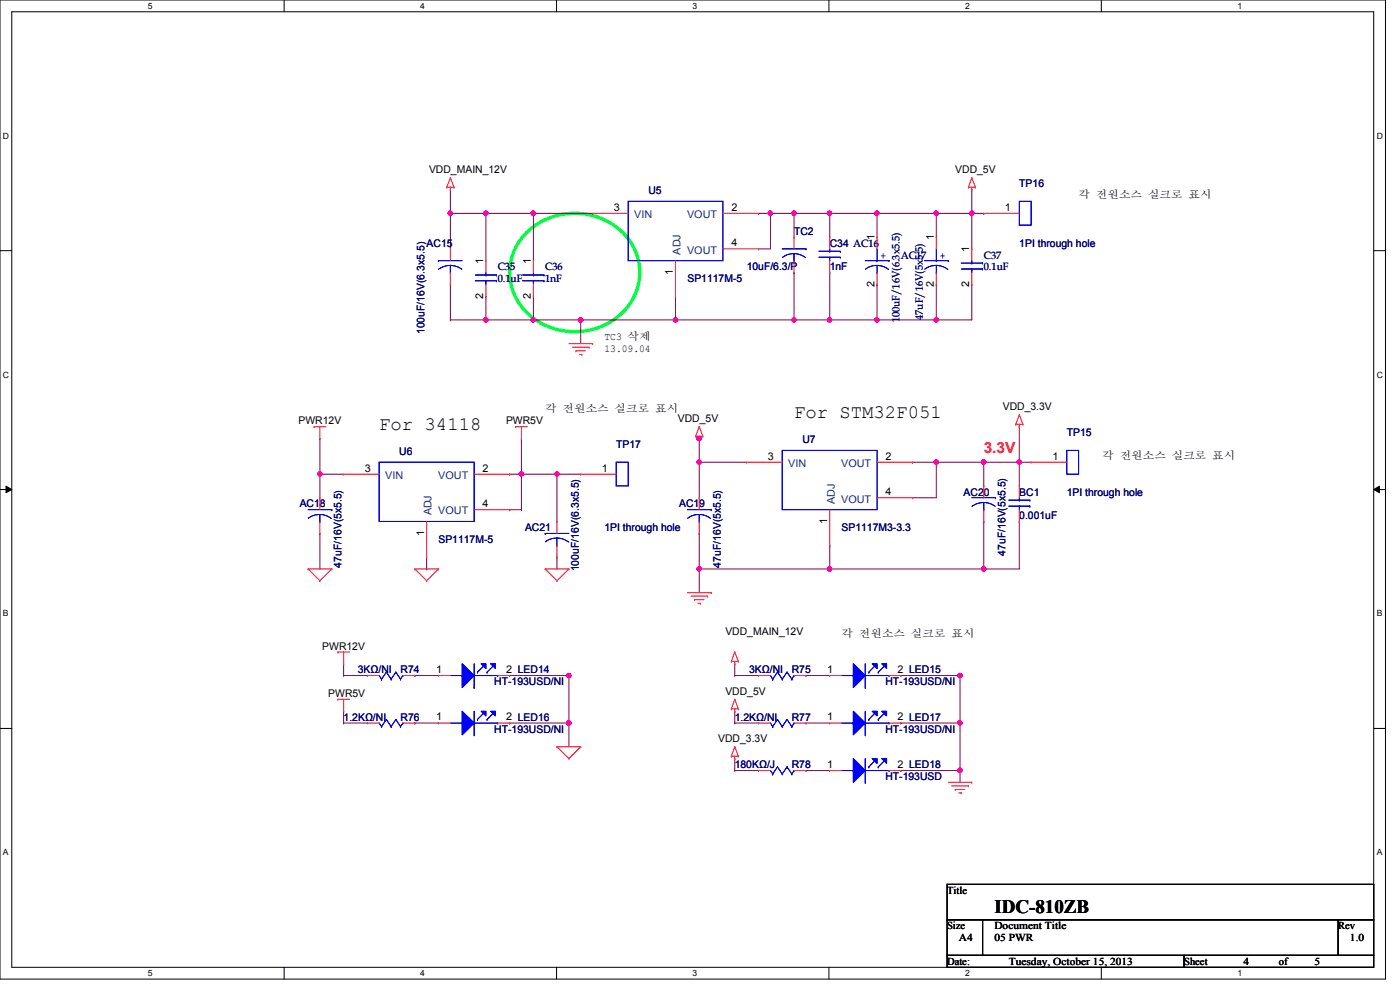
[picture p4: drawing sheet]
<svg xmlns="http://www.w3.org/2000/svg" width="297mm" height="210mm" viewBox="0 0 297 210" stroke-linecap="round" stroke-linejoin="round" font-family="sans-serif">
<defs><g id="words">
<g font-size="4">
<text x="168.4" y="88.7">For STM32F051</text>
<text x="80.4" y="91.2">For 34118</text>
<text x="210.9" y="193.8">IDC-810ZB</text>
</g>
<text font-size="3.3" fill="#f00" x="208.7" y="96">3.3V</text>
<g font-size="2.2">
<text x="91" y="36.7">VDD_MAIN_12V</text>
<text x="202.6" y="36.7">VDD_5V</text>
<text x="130.2" y="44.7">3</text>
<text x="155.2" y="44.7">2</text>
<text x="213.2" y="44.7">1</text>
<text x="228.8" y="42">각 전전전전 실실면 표배</text>
<text x="155.2" y="52.2">4</text>
<text x="185.5" y="51" transform="rotate(-90 185.5 51)">1</text>
<text x="198.1" y="51" transform="rotate(-90 198.1 51)">1</text>
<text x="205.6" y="53.5" transform="rotate(-90 205.6 53.5)">1</text>
<text x="102.5" y="56" transform="rotate(-90 102.5 56)">1</text>
<text x="112.6" y="56" transform="rotate(-90 112.6 56)">1</text>
<text x="142.7" y="58.3" transform="rotate(-90 142.7 58.3)">1</text>
<text x="102.5" y="63.4" transform="rotate(-90 102.5 63.4)">2</text>
<text x="112.6" y="63.4" transform="rotate(-90 112.6 63.4)">2</text>
<text x="185.5" y="60.9" transform="rotate(-90 185.5 60.9)">2</text>
<text x="198.1" y="60.9" transform="rotate(-90 198.1 60.9)">2</text>
<text x="205.6" y="60.9" transform="rotate(-90 205.6 60.9)">2</text>
<text x="128.2" y="72.2">TC3 삭삭</text>
<text x="128.2" y="74.7">13.09.04</text>
<text x="115.7" y="87.3">각 전전전전 실실면 표배</text>
<text x="143.8" y="89.5">VDD_5V</text>
<text x="212.7" y="87">VDD_3.3V</text>
<text x="63.3" y="90">PWR12V</text>
<text x="107.4" y="90">PWR5V</text>
<text x="77.4" y="100">3</text>
<text x="102.4" y="100">2</text>
<text x="127.7" y="100">1</text>
<text x="162.9" y="97.5">3</text>
<text x="187.8" y="97.5">2</text>
<text x="223.3" y="97.5">1</text>
<text x="233.8" y="97.4">각 전전전전 실실면 표배</text>
<text x="102.4" y="107.6">4</text>
<text x="187.8" y="105">4</text>
<text x="90" y="113.7" transform="rotate(-90 90 113.7)">1</text>
<text x="175.5" y="111.2" transform="rotate(-90 175.5 111.2)">1</text>
<text x="68.4" y="137.8">PWR12V</text>
<text x="153.9" y="134.8">VDD_MAIN_12V</text>
<text x="178.5" y="135.1">각 전전전전 실실면 표배</text>
<text x="92.5" y="142.7">1</text>
<text x="107.4" y="142.7">2 LED14</text>
<text x="175.5" y="142.7">1</text>
<text x="190.4" y="142.7">2 LED15</text>
<text x="69.6" y="147.9">PWR5V</text>
<text x="153.9" y="147.4">VDD_5V</text>
<text x="92.5" y="152.8">1</text>
<text x="107.4" y="152.8">2 LED16</text>
<text x="175.5" y="152.8">1</text>
<text x="190.4" y="152.8">2 LED17</text>
<text x="152.4" y="157.4">VDD_3.3V</text>
<text x="175.5" y="162.9">1</text>
<text x="190.4" y="162.9">2 LED18</text>
<text x="200.9" y="189.6">Title</text>
<text x="200.9" y="197.1">Size</text>
<text x="210.9" y="197.1">Document Title</text>
<text x="283.9" y="197.1">Rev</text>
<text x="203.4" y="199.6">A4</text>
<text x="210.9" y="199.6">05 PWR</text>
<text x="286.4" y="199.6">1.0</text>
<text x="200.9" y="204.7">Date:</text>
<text x="214" y="204.7">Tuesday, October 15, 2013</text>
<text x="251.2" y="204.7">Sheet</text>
<text x="263.8" y="204.7">4</text>
<text x="271.3" y="204.7">of</text>
<text x="278.8" y="204.7">5</text>
</g>
<g font-size="2.2" fill="#000080">
<text x="137.5" y="41.2">U5</text>
<text x="216.2" y="39.8">TP16</text>
<text x="90.5" y="52.3">AC15</text>
<text x="168.4" y="49.8">TC2</text>
<text x="176" y="52.3">C34 AC16</text>
<text x="216.2" y="52.3">1PI through hole</text>
<text x="105.6" y="57.4">C35</text>
<text x="105.6" y="59.9">0.1uF</text>
<text x="115.7" y="57.4">C36</text>
<text x="115.7" y="59.9">1nF</text>
<text x="145.8" y="59.9">SP1117M-5</text>
<text x="158.4" y="57.3">10uF/6.3/P</text>
<text x="176" y="57.3">1nF</text>
<text x="191.1" y="54.9">AC17</text>
<text x="208.7" y="54.9">C37</text>
<text x="208.7" y="57.4">0.1uF</text>
<text x="90.1" y="70.9" transform="rotate(-90 90.1 70.9)">100uF/16V(6.3x5.5)</text>
<text x="190.8" y="68.4" transform="rotate(-90 190.8 68.4)">100uF/16V(6.3x5.5)</text>
<text x="195.8" y="67.9" transform="rotate(-90 195.8 67.9)">47uF/16V(5x5.5)</text>
<text x="130.7" y="95">TP17</text>
<text x="170.2" y="94.1">U7</text>
<text x="226.3" y="92.5">TP15</text>
<text x="84.7" y="96.6">U6</text>
<text x="63.6" y="107.6">AC18</text>
<text x="144.1" y="107.6">AC19</text>
<text x="204.4" y="105.1">AC20</text>
<text x="216.2" y="105.1">BC1</text>
<text x="226.3" y="105.1">1PI through hole</text>
<text x="111.4" y="112.6">AC21</text>
<text x="128.2" y="112.6">1PI through hole</text>
<text x="178.5" y="112.6">SP1117M3-3.3</text>
<text x="216.2" y="110.2">0.001uF</text>
<text x="93" y="115.2">SP1117M-5</text>
<text x="213.3" y="117.9" transform="rotate(-90 213.3 117.9)">47uF/16V(5x5.5)</text>
<text x="72.5" y="120.4" transform="rotate(-90 72.5 120.4)">47uF/16V(5x5.5)</text>
<text x="122.8" y="121.2" transform="rotate(-90 122.8 121.2)">100uF/16V(6.3x5.5)</text>
<text x="153" y="120.4" transform="rotate(-90 153 120.4)">47uF/16V(5x5.5)</text>
<text x="75.9" y="142.8">3KΩ/NI</text>
<text x="85" y="142.8">R74</text>
<text x="158.9" y="142.8">3KΩ/NI</text>
<text x="168" y="142.8">R75</text>
<text x="104.9" y="145.3">HT-193USD/NI</text>
<text x="187.8" y="145.3">HT-193USD/NI</text>
<text x="72.9" y="152.9">1.2KΩ/NI</text>
<text x="85" y="152.9">R76</text>
<text x="104.9" y="155.4">HT-193USD/NI</text>
<text x="155.9" y="152.9">1.2KΩ/NI</text>
<text x="168" y="152.9">R77</text>
<text x="187.8" y="155.4">HT-193USD/NI</text>
<text x="155.9" y="162.9">180KΩ/J</text>
<text x="168" y="162.9">R78</text>
<text x="187.8" y="165.5">HT-193USD</text>
</g>
<g font-size="2.2" fill="#004080">
<text x="134.5" y="46.3">VIN</text>
<text x="145.8" y="46.3">VOUT</text>
<text x="145.8" y="53.8">VOUT</text>
<text x="144.4" y="54" transform="rotate(-90 144.4 54)">ADJ</text>
<text x="81.7" y="101.6">VIN</text>
<text x="93" y="101.6">VOUT</text>
<text x="167.2" y="99.1">VIN</text>
<text x="178.4" y="99.1">VOUT</text>
<text x="177.1" y="106.9" transform="rotate(-90 177.1 106.9)">ADJ</text>
<text x="178.4" y="106.6">VOUT</text>
<text x="91.6" y="109.3" transform="rotate(-90 91.6 109.3)">ADJ</text>
<text x="93" y="109.1">VOUT</text>
</g>
<g font-size="2.2" fill="#00f">
<text x="186.8" y="54.9">+</text>
<text x="199.4" y="54.9">+</text>
</g>
<g font-size="1.8">
<text x="31.4" y="1.9">5</text>
<text x="89.2" y="1.9">4</text>
<text x="146.9" y="1.9">3</text>
<text x="204.7" y="1.9">2</text>
<text x="262.5" y="1.9">1</text>
<text x=".6" y="29.4">D</text>
<text x="292.1" y="29.4">D</text>
<text x=".6" y="80.1">C</text>
<text x="292.1" y="80.1">C</text>
<text x=".6" y="130.8">B</text>
<text x="292.1" y="130.8">B</text>
<text x=".6" y="181.4">A</text>
<text x="292.1" y="181.4">A</text>
<text x="31.4" y="207.1">5</text>
<text x="89.2" y="207.1">4</text>
<text x="146.9" y="207.1">3</text>
<text x="204.7" y="207.1">2</text>
<text x="262.5" y="207.1">1</text>
</g>
</g></defs>
<path d="M0 0h293.9v207.7h-293.9zM2.5 2.5h288.9v202.7h-288.9z" fill="none" stroke="#000" stroke-width=".21"/>
<g fill="#fff">
<path d="M31.4 .3h.9v1.9h-.9z"/>
<path d="M31.4 205.4h.9v2h-.9z"/>
</g>
<path d="M60.3 0v2.5M60.3 205.2v2.5" fill="none" stroke="#000" stroke-width=".21"/>
<g fill="#fff">
<path d="M89.2 .3h.9v1.9h-.9z"/>
<path d="M89.2 205.4h.9v2h-.9z"/>
</g>
<path d="M118.1 0v2.5M118.1 205.2v2.5" fill="none" stroke="#000" stroke-width=".21"/>
<g fill="#fff">
<path d="M146.9 .3h1v1.9h-1z"/>
<path d="M146.9 205.4h1v2h-1z"/>
</g>
<path d="M175.9 0v2.5M175.9 205.2v2.5" fill="none" stroke="#000" stroke-width=".21"/>
<g fill="#fff">
<path d="M204.7 .3h1v1.9h-1z"/>
<path d="M204.7 205.4h1v2h-1z"/>
</g>
<path d="M233.6 0v2.5M233.6 205.2v2.5" fill="none" stroke="#000" stroke-width=".21"/>
<g fill="#fff">
<path d="M262.5 .3h1v1.9h-1z"/>
<path d="M262.5 205.4h1v2h-1z"/>
<path d="M.6 27.8h1.3v2h-1.3z"/>
<path d="M292.1 27.8h1.2v2h-1.2z"/>
<path d="M.6 78.5h1.3v2h-1.3z"/>
<path d="M292.1 78.5h1.2v2h-1.2z"/>
</g>
<path d="M0 53.2h2.5M291.4 53.2h2.5" fill="none" stroke="#000" stroke-width=".21"/>
<g fill="#fff">
<path d="M.6 129.2h1.2v1.9h-1.2z"/>
<path d="M292.1 129.2h1.1v1.9h-1.1z"/>
</g>
<path d="M0 103.8h2.5M1.3 103.1l1.2 .7-1.2 .7zM291.4 103.8l1.3-.7v1.4zM291.4 103.8h2.5" fill="none" stroke="#000" stroke-width=".21"/>
<path d="M1.3 103.1l1.2 .7-1.2 .7zM291.4 103.8l1.3-.7v1.4z" fill="#000"/>
<g fill="#fff">
<path d="M.6 179.8h1.2v2h-1.2z"/>
<path d="M292.1 179.8h1.1v2h-1.1z"/>
</g>
<path d="M0 154.5h2.5M291.4 154.5h2.5" fill="none" stroke="#000" stroke-width=".21"/>
<path d="M111.7 49.4a14.7 14.7 0 0 1 22.1 2.1 12 12 0 0 1-4.9 17.1 14.4 14.4 0 0 1-19.6-5.6 11.7 11.7 0 0 1 2.4-13.6z" fill="none" stroke="#00ff40" stroke-width=".72"/>
<path d="M198.6 98h.1M198.6 98h10.1" fill="none" stroke="#800040" stroke-width=".21"/>
<circle cx="198.6" cy="98" r=".49" fill="#f0f"/>
<circle cx="198.6" cy="98" r=".49" fill="none" stroke="#f0f" stroke-width=".21"/>
<path d="M208.7 98h.1M208.7 98h7.5" fill="none" stroke="#800040" stroke-width=".21"/>
<circle cx="216.2" cy="98" r=".49" fill="#f0f"/>
<circle cx="216.2" cy="98" r=".49" fill="none" stroke="#f0f" stroke-width=".21"/>
<circle cx="208.7" cy="98" r=".49" fill="#f0f"/>
<circle cx="208.7" cy="98" r=".49" fill="none" stroke="#f0f" stroke-width=".21"/>
<path d="M148.3 93h.1M148.3 93v5" fill="none" stroke="#800040" stroke-width=".21"/>
<circle cx="148.3" cy="93" r=".48" fill="#f0f"/>
<circle cx="148.3" cy="93" r=".48" fill="none" stroke="#f0f" stroke-width=".21"/>
<path d="M148.3 98h.1M148.3 98v7.6M208.7 98h.1M208.7 98v5.1M216.2 90.5h.1M216.2 98h.1M216.2 90.5v12.6M208.7 110.6h.1M208.7 110.6v10.1" fill="none" stroke="#800040" stroke-width=".21"/>
<circle cx="148.3" cy="98" r=".49" fill="#f0f"/>
<circle cx="148.3" cy="98" r=".49" fill="none" stroke="#f0f" stroke-width=".21"/>
<path d="M148.3 98h.1M148.3 98h10.1M148.3 113.2h.1M148.3 113.2v12.5M176 115.7h.1M176 115.7v5M216.2 110.6h.1M216.2 110.6v10.1M148.3 120.7h.1M176 120.7h.1M176 120.7h32.7" fill="none" stroke="#800040" stroke-width=".21"/>
<circle cx="176" cy="120.7" r=".48" fill="#f0f"/>
<circle cx="176" cy="120.7" r=".48" fill="none" stroke="#f0f" stroke-width=".21"/>
<path d="M208.7 120.7h.1M208.7 120.7h7.5" fill="none" stroke="#800040" stroke-width=".21"/>
<circle cx="208.7" cy="120.7" r=".49" fill="#f0f"/>
<circle cx="208.7" cy="120.7" r=".49" fill="none" stroke="#f0f" stroke-width=".21"/>
<path d="M193.6 98h.1M193.6 98h5M198.6 98h.1M198.6 98v7.6h-5M193.6 105.6h.1M148.3 120.7h.1M148.3 120.7h27.7" fill="none" stroke="#800040" stroke-width=".21"/>
<circle cx="148.3" cy="120.7" r=".49" fill="#f0f"/>
<circle cx="148.3" cy="120.7" r=".49" fill="none" stroke="#f0f" stroke-width=".21"/>
<path d="M171 143.3h.1M171 143.3h5M191.1 143.3h.1M191.1 143.3h12.6M203.7 153.4h.1M203.7 153.4v10" fill="none" stroke="#800040" stroke-width=".21"/>
<circle cx="203.6" cy="163.4" r=".48" fill="#f0f"/>
<circle cx="203.6" cy="163.4" r=".48" fill="none" stroke="#f0f" stroke-width=".21"/>
<circle cx="203.6" cy="153.3" r=".49" fill="#f0f"/>
<circle cx="203.6" cy="153.3" r=".49" fill="none" stroke="#f0f" stroke-width=".21"/>
<g fill="none" stroke="#800040" stroke-width=".21">
<path d="M155.9 153.4h.1M155.9 150.9h.1M155.9 143.3h.1M155.9 140.8h.1M155.9 153.4h5M155.9 140.8v2.5M155.9 150.9v2.5M155.9 143.3h5M171 153.4h.1M171 153.4h5M191.1 153.4h.1M203.7 143.3h.1"/>
<path d="M203.7 143.3v10.1h-12.6M171 163.4h.1M171 163.4h5M191.1 163.4h.1M191.1 163.4h12.6M203.7 163.4h.1M203.7 163.4v2.5"/>
</g>
<circle cx="203.6" cy="143.3" r=".48" fill="#f0f"/>
<circle cx="203.6" cy="143.3" r=".48" fill="none" stroke="#f0f" stroke-width=".21"/>
<g fill="none" stroke="#800040" stroke-width=".21">
<path d="M95.5 40.2h.1M95.5 45.3h.1M95.5 40.2v5.1M95.5 45.3h7.6M103.1 45.3h.1M103.1 45.3v10M95.5 60.3h.1M95.5 60.3v7.6M103.1 62.9h.1M103.1 62.9v5M155.9 163.4h.1M155.9 160.9h.1"/>
<path d="M155.9 163.4h5M155.9 160.9v2.5"/>
</g>
<circle cx="103.1" cy="45.2" r=".49" fill="#f0f"/>
<circle cx="103.1" cy="45.2" r=".49" fill="none" stroke="#f0f" stroke-width=".21"/>
<path d="M103.1 45.3h.1M103.1 45.3h10.1M113.2 45.3h.1M113.2 45.3v10M95.5 67.9h.1M95.5 67.9h7.6M113.2 62.9h.1M113.2 67.9h.1M113.2 67.9h10M113.2 62.9v5" fill="none" stroke="#800040" stroke-width=".21"/>
<circle cx="123.2" cy="67.9" r=".48" fill="#f0f"/>
<circle cx="123.2" cy="67.9" r=".48" fill="none" stroke="#f0f" stroke-width=".21"/>
<circle cx="113.1" cy="67.9" r=".47" fill="#f0f"/>
<circle cx="113.1" cy="67.9" r=".47" fill="none" stroke="#f0f" stroke-width=".21"/>
<path d="M163.4 45.3h.1M163.4 45.3h5" fill="none" stroke="#800040" stroke-width=".21"/>
<circle cx="163.4" cy="45.2" r=".48" fill="#f0f"/>
<circle cx="163.4" cy="45.2" r=".48" fill="none" stroke="#f0f" stroke-width=".21"/>
<path d="M176 45.3h.1M176 45.3h10.1" fill="none" stroke="#800040" stroke-width=".21"/>
<circle cx="176" cy="45.2" r=".48" fill="#f0f"/>
<circle cx="176" cy="45.2" r=".48" fill="none" stroke="#f0f" stroke-width=".21"/>
<path d="M168.4 45.3h.1M168.4 57.8h.1M168.4 45.3v5M168.4 57.8v10.1M176 45.3h.1M176 57.8h.1M176 45.3v5M176 57.8v10.1" fill="none" stroke="#800040" stroke-width=".21"/>
<circle cx="176" cy="67.9" r=".47" fill="#f0f"/>
<circle cx="176" cy="67.9" r=".47" fill="none" stroke="#f0f" stroke-width=".21"/>
<path d="M123.2 67.9h.1M123.2 67.9v5M143.3 62.9h.1M143.3 67.9h.1M143.3 62.9v5M143.3 67.9h25.1" fill="none" stroke="#800040" stroke-width=".21"/>
<circle cx="143.3" cy="67.9" r=".47" fill="#f0f"/>
<circle cx="143.3" cy="67.9" r=".47" fill="none" stroke="#f0f" stroke-width=".21"/>
<path d="M168.4 67.9h.1M168.4 67.9h7.6" fill="none" stroke="#800040" stroke-width=".21"/>
<circle cx="168.4" cy="67.9" r=".47" fill="#f0f"/>
<circle cx="168.4" cy="67.9" r=".47" fill="none" stroke="#f0f" stroke-width=".21"/>
<path d="M160.9 52.8h.1M160.9 45.3h.1M160.9 45.3h2.5M163.4 45.3h.1M163.4 45.3v7.5h-2.5M123.2 67.9h.1M123.2 67.9h20.1" fill="none" stroke="#800040" stroke-width=".21"/>
<circle cx="123.2" cy="67.9" r=".48" fill="#f0f"/>
<circle cx="123.2" cy="67.9" r=".48" fill="none" stroke="#f0f" stroke-width=".21"/>
<path d="M206.2 40.2h.1M206.2 45.3h.1M206.2 40.2v12.6M198.6 60.3h.1M198.6 67.9h.1M198.6 60.3v7.6M206.2 60.3h.1M206.2 60.3v7.6h-7.6" fill="none" stroke="#800040" stroke-width=".21"/>
<circle cx="198.6" cy="67.9" r=".48" fill="#f0f"/>
<circle cx="198.6" cy="67.9" r=".48" fill="none" stroke="#f0f" stroke-width=".21"/>
<path d="M186.1 60.3h.1M186.1 60.3v7.6" fill="none" stroke="#800040" stroke-width=".21"/>
<circle cx="186" cy="67.9" r=".48" fill="#f0f"/>
<circle cx="186" cy="67.9" r=".48" fill="none" stroke="#f0f" stroke-width=".21"/>
<path d="M186.1 45.3h.1M186.1 45.3h12.5M186.1 67.9h.1M186.1 67.9h12.5" fill="none" stroke="#800040" stroke-width=".21"/>
<circle cx="186" cy="45.2" r=".49" fill="#f0f"/>
<circle cx="186" cy="45.2" r=".49" fill="none" stroke="#f0f" stroke-width=".21"/>
<path d="M198.6 45.3h.1M198.6 45.3h7.6" fill="none" stroke="#800040" stroke-width=".21"/>
<circle cx="206.1" cy="45.2" r=".48" fill="#f0f"/>
<circle cx="206.1" cy="45.2" r=".48" fill="none" stroke="#f0f" stroke-width=".21"/>
<circle cx="198.6" cy="45.2" r=".49" fill="#f0f"/>
<circle cx="198.6" cy="45.2" r=".49" fill="none" stroke="#f0f" stroke-width=".21"/>
<path d="M168.4 45.3h.1M168.4 45.3h7.6M186.1 45.3h.1M186.1 45.3v5" fill="none" stroke="#800040" stroke-width=".21"/>
<circle cx="168.4" cy="45.2" r=".48" fill="#f0f"/>
<circle cx="168.4" cy="45.2" r=".48" fill="none" stroke="#f0f" stroke-width=".21"/>
<path d="M113.2 45.3h.1M113.2 45.3h12.5M198.6 45.3h.1M198.6 45.3v5M176 67.9h.1M176 67.9h10.1" fill="none" stroke="#800040" stroke-width=".21"/>
<circle cx="113.1" cy="45.2" r=".48" fill="#f0f"/>
<circle cx="113.1" cy="45.2" r=".48" fill="none" stroke="#f0f" stroke-width=".21"/>
<path d="M95.5 45.3h.1M95.5 45.3v7.5" fill="none" stroke="#800040" stroke-width=".21"/>
<circle cx="95.5" cy="45.2" r=".49" fill="#f0f"/>
<circle cx="95.5" cy="45.2" r=".49" fill="none" stroke="#f0f" stroke-width=".21"/>
<path d="M103.1 67.9h.1M103.1 67.9h10.1" fill="none" stroke="#800040" stroke-width=".21"/>
<circle cx="103.1" cy="67.9" r=".48" fill="#f0f"/>
<circle cx="103.1" cy="67.9" r=".48" fill="none" stroke="#f0f" stroke-width=".21"/>
<path d="M110.6 93h.1M110.6 93v7.6M67.9 100.6h.1M67.9 100.6h5M67.9 100.6v5" fill="none" stroke="#800040" stroke-width=".21"/>
<circle cx="67.9" cy="100.5" r=".47" fill="#f0f"/>
<circle cx="67.9" cy="100.5" r=".47" fill="none" stroke="#f0f" stroke-width=".21"/>
<path d="M67.9 93h.1M67.9 93v7.6M67.9 113.2h.1M67.9 113.2v7.5M118.2 118.2h.1M118.2 100.6h.1M118.2 100.6v10M118.2 118.2v2.5" fill="none" stroke="#800040" stroke-width=".21"/>
<circle cx="118.1" cy="100.5" r=".47" fill="#f0f"/>
<circle cx="118.1" cy="100.5" r=".47" fill="none" stroke="#f0f" stroke-width=".21"/>
<path d="M110.6 100.6h.1M110.6 108.1h.1M110.6 100.6h7.6M110.6 100.6v7.5" fill="none" stroke="#800040" stroke-width=".21"/>
<circle cx="110.6" cy="100.5" r=".48" fill="#f0f"/>
<circle cx="110.6" cy="100.5" r=".48" fill="none" stroke="#f0f" stroke-width=".21"/>
<path d="M90.5 118.2v2.5M108.1 100.6h.1M108.1 108.1h.1M108.1 100.6h2.5M108.1 108.1h2.5M90.5 120.7h.1M88 143.3h.1M88 143.3h5M108.1 143.3h.1M108.1 143.3h12.6" fill="none" stroke="#800040" stroke-width=".21"/>
<circle cx="120.7" cy="143.3" r=".48" fill="#f0f"/>
<circle cx="120.7" cy="143.3" r=".48" fill="none" stroke="#f0f" stroke-width=".21"/>
<path d="M120.7 153.4h.1M120.7 153.4v5" fill="none" stroke="#800040" stroke-width=".21"/>
<circle cx="120.7" cy="153.3" r=".49" fill="#f0f"/>
<circle cx="120.7" cy="153.3" r=".49" fill="none" stroke="#f0f" stroke-width=".21"/>
<g fill="none" stroke="#800040" stroke-width=".21">
<path d="M72.9 153.4h.1M72.9 150.9h.1M72.9 140.8h.1M72.9 143.3h.1M72.9 153.4h5M72.9 140.8v2.5M72.9 150.9v2.5M72.9 143.3h5M88 153.4h.1M88 153.4h5M108.1 153.4h.1M120.7 143.3h.1"/>
<path d="M120.7 143.3v10.1h-12.6"/>
</g>
<circle cx="120.7" cy="153.3" r=".49" fill="#f0f"/>
<circle cx="120.7" cy="153.3" r=".49" fill="none" stroke="#f0f" stroke-width=".21"/>
<path d="M206.2 45.3h2.5M208.7 45.3h.1M216.2 98h.1M216.2 98h2.5M118.2 100.6h.1M118.2 100.6h5" fill="none" stroke="#800040" stroke-width=".21"/>
<g fill="none" stroke="#f00" stroke-width=".21">
<path d="M94.8 39.7h.1M94.8 39.7h1.5M95.5 37.7h.1M95.5 39.7v.5M95.5 37.7l.8 2M95.5 37.7l-.7 2M96.3 39.7h.1M205.4 39.7h.1M205.4 39.7h1.5M206.2 37.7h.1M206.2 39.7v.5M206.2 37.7l.7 2"/>
<path d="M206.2 37.7l-.8 2M206.9 39.7h.1M95.5 40.2h.1M125.7 45.3h.1M125.7 45.3h7.6M143.3 55.3v7.6M153.4 45.3h7.5M153.4 52.8h7.5M160.9 45.3h.1M160.9 52.8h.1M206.2 40.2h.1M208.7 45.3h.1"/>
<path d="M208.7 45.3h7.5M120.7 72.9h5M121.5 73.7h3.5M122.2 74.4h.1M122.2 74.4h2M122.9 75.2h.5M123.4 75.2h.1M125 73.7h.1M125.7 72.9h.1M143.3 62.9h.1M66.6 90.5h.1M66.6 90.5h2.5"/>
<path d="M67.9 93h.1M67.9 90.5v2.5M109.4 90.5h.1M109.4 90.5h2.5M110.6 93h.1M110.6 90.5v2.5M147.6 92.5h.1M147.6 92.5h1.5M148.3 93h.1M148.3 90.5h.1M148.3 92.5v.5M148.3 90.5l.8 2"/>
<path d="M148.3 90.5l-.7 2M149.1 92.5h.1M215.5 90h.1M215.5 90h1.5M216.2 90.5h.1M216.2 88h.1M216.2 90v.5M216.2 88l.8 2M216.2 88l-.7 2M217 90h.1M65.4 120.7h.1M65.4 120.7h5"/>
<path d="M65.4 120.7l2.5 2.5M67.9 123.2h.1M70.4 120.7h.1M70.4 120.7l-2.5 2.5M71.7 138.3h.1M71.7 138.3h2.5M72.9 138.3v2.5M88 120.7h.1M88 120.7h5M88 120.7l2.5 2.5M90.5 123.2h.1M93 120.7h.1"/>
<path d="M93 120.7l-2.5 2.5M115.7 120.7h.1M115.7 120.7h5M115.7 120.7l2.5 2.5M118.2 123.2h.1M120.7 120.7h.1M120.7 120.7l-2.5 2.5M145.8 125.7h5.1M146.6 126.4h3.5M147.3 127.2h.1M147.3 127.2h2.1M148.1 128h.5"/>
<path d="M148.6 128h.1M150.1 126.4h.1M150.9 125.7h.1M155.9 138.3h.1M155.9 138.3l.7 2M155.9 138.3l-.7 2M71.7 148.3h.1M71.7 148.3h2.5M72.9 140.8h.1M72.9 150.9h.1M72.9 148.3v2.6M118.2 158.4h.1"/>
<path d="M118.2 158.4h5M118.2 158.4l2.5 2.5M123.2 158.4h.1M123.2 158.4l-2.5 2.5M155.2 150.4h.1M155.2 140.3h.1M155.2 150.4h1.4M155.2 140.3h1.4M155.9 150.9h.1M155.9 148.3h.1M155.9 140.8h.1M155.9 158.4h.1"/>
<path d="M155.9 140.3v.5M155.9 150.4v.5M155.9 148.3l.7 2.1M155.9 148.3l-.7 2.1M155.9 158.4l.7 2M155.9 158.4l-.7 2M156.6 150.4h.1M156.6 140.3h.1M120.7 160.9h.1M155.2 160.4h.1M155.2 160.4h1.4M155.9 160.9h.1"/>
<path d="M155.9 160.4v.5M156.6 160.4h.1M201.2 165.9h5M201.9 166.7h3.5M202.6 167.5h.1M202.6 167.5h2.1M203.4 168.2h.5M203.9 168.2h.1M205.4 166.7h.1M206.2 165.9h.1"/>
</g>
<path d="M200.9 187.6h90.5v7.5h-90.5zM200.9 195.1h7.5v7.5h-7.5zM208.4 195.1h75.5v7.5h-75.5zM283.9 195.1h7.5v7.5h-7.5zM200.9 202.6h50.3v2.6h-50.3zM251.2 202.6h40.2v2.6h-40.2z" fill="none" stroke="#000" stroke-width=".21"/>
<path d="M133.3 42.7h20.1v12.6h-20.1zM216.2 42.7h2.5v5.1h-2.5z" fill="none" stroke="#00f" stroke-width=".21"/>
<path d="M98 150.9l2.6 2.5-2.6 2.5z" fill="#00f"/>
<path d="M98 150.9l2.6 2.5-2.6 2.5z" fill="none" stroke="#00f" stroke-width=".21"/>
<path d="M102.1 150.9h1v.9z" fill="#00f"/>
<path d="M102.1 150.9h1v.9z" fill="none" stroke="#00f" stroke-width=".21"/>
<path d="M104.1 150.9h1v.9z" fill="#00f"/>
<path d="M95.5 153.4h2.5M98 153.4h.1M100.6 155.9h.1M100.6 150.9v5M100.6 153.4h5M101.3 152.6h.1M102.6 151.3l-1.3 1.3M103.3 152.6h.1M104.1 150.9h1v.9zM104.6 151.3l-1.3 1.3M105.6 153.4h.1" fill="none" stroke="#00f" stroke-width=".21"/>
<path d="M98 150.9l2.6 2.5-2.6 2.5z" fill="#00f"/>
<path d="M98 150.9l2.6 2.5-2.6 2.5z" fill="none" stroke="#00f" stroke-width=".21"/>
<path d="M102.1 150.9h1v.9z" fill="#00f"/>
<path d="M102.1 150.9h1v.9z" fill="none" stroke="#00f" stroke-width=".21"/>
<path d="M104.1 150.9h1v.9z" fill="#00f"/>
<g fill="none" stroke="#00f" stroke-width=".21">
<path d="M165.9 95.5h20.2v12.6h-20.2zM115.7 113.2h.1M115.7 113.2h5M118.2 115.7h.1M118.2 114.1l-1.6 .3-.9 .5M118.2 114.1l1 .2 1.4 .7M118.2 114.1v1.6M206.2 105.6h5M208.7 108.1h.1M208.7 106.6l1 .1 1.4 .7M208.7 106.6l-1.1 .1-1.4 .7M208.7 106.6v1.5"/>
<path d="M211.2 105.6h.1M80.4 143.3l.5 .8M80.4 153.4l.5 .7M80.9 144.1h.1M80.9 154.1h.1M80.9 144.1l1.1-1.5 1 1.5M80.9 154.1l1.1-1.5 1 1.5M83 144.1h.1M83 154.1h.1M84 142.6h.1M84 152.6h.1M84 142.6l-1 1.5"/>
<path d="M84 142.6l1 1.5M84 152.6l-1 1.5M84 152.6l1 1.5M85 144.1h.1M85 154.1h.1M85.5 143.3h.1M85.5 153.4h.1M85.5 143.3l-.5 .8M85.5 153.4l-.5 .7M95.5 153.4h2.5M98 153.4h.1M100.6 155.9h.1"/>
<path d="M100.6 150.9v5M100.6 153.4h5M101.3 152.6h.1M102.6 151.3l-1.3 1.3M103.3 152.6h.1M104.1 150.9h1v.9zM104.6 151.3l-1.3 1.3M105.6 153.4h.1M163.4 143.3l.5 .8M163.9 144.1h.1M163.9 144.1l1-1.5 1 1.5M165.9 144.1h.1"/>
<path d="M167 142.6h.1M167 142.6l-1.1 1.5M167 142.6l1 1.5M168 144.1h.1M168.4 143.3h.1M168.4 143.3l-.4 .8"/>
</g>
<g fill="none" stroke="#f00" stroke-width=".21">
<path d="M158.4 98h.1M158.4 98h7.5M186.1 98h7.5M193.6 98h.1M118.2 110.6h.1M118.2 118.2h.1M118.2 110.6v2.6M118.2 115.7v2.5M176 115.7h.1M176 108.1v7.6M186.1 105.6h7.5M193.6 105.6h.1"/>
<path d="M208.7 103.1h.1M208.7 110.6h.1M208.7 103.1v2.5M208.7 108.1v2.5M77.9 143.3h.1M77.9 153.4h.1M77.9 153.4h2.5M77.9 143.3h2.5M85.5 153.4h2.5M85.5 143.3h2.5M88 143.3h.1M88 153.4h.1"/>
<path d="M93 153.4h.1M93 153.4h2.5M105.6 153.4h2.5M108.1 153.4h.1M160.9 143.3h.1M160.9 143.3h2.5M168.4 143.3h2.6M171 143.3h.1"/>
</g>
<path d="M181 160.9l2.6 2.5-2.6 2.5z" fill="#00f"/>
<path d="M181 160.9l2.6 2.5-2.6 2.5z" fill="none" stroke="#00f" stroke-width=".21"/>
<path d="M185 160.9h1.1v1z" fill="#00f"/>
<path d="M185 160.9h1.1v1z" fill="none" stroke="#00f" stroke-width=".21"/>
<path d="M187.1 160.9h1v1z" fill="#00f"/>
<path d="M178.5 163.4h2.5M181 163.4h.1M183.6 165.9h.1M183.6 160.9v5M183.6 163.4h5M184.3 162.7h.1M185.5 161.4l-1.2 1.3M186.3 162.7h.1M187.1 160.9h1v1zM187.6 161.4l-1.3 1.3M188.6 163.4h.1" fill="none" stroke="#00f" stroke-width=".21"/>
<path d="M181 160.9l2.6 2.5-2.6 2.5z" fill="#00f"/>
<path d="M181 160.9l2.6 2.5-2.6 2.5z" fill="none" stroke="#00f" stroke-width=".21"/>
<path d="M185 160.9h1.1v1z" fill="#00f"/>
<path d="M185 160.9h1.1v1z" fill="none" stroke="#00f" stroke-width=".21"/>
<path d="M187.1 160.9h1v1z" fill="#00f"/>
<g fill="none" stroke="#00f" stroke-width=".21">
<path d="M93 55.3h.1M93 55.3h5M95.5 57.8h.1M95.5 56.3l-1 .1-1.5 .7M95.5 56.3l1.1 .1 1.4 .7M95.5 56.3v1.5M130.7 98h2.6v5.1h-2.6zM65.4 108.1h5M67.9 110.6h.1M67.9 109.1l1.5 .3 .9 .6M67.9 109.1l-1.6 .3-.9 .5M67.9 109.1v1.5"/>
<path d="M70.4 108.1h.1M178.5 163.4h2.5M181 163.4h.1M183.6 165.9h.1M183.6 160.9v5M183.6 163.4h5M184.3 162.7h.1M185.5 161.4l-1.2 1.3M186.3 162.7h.1M187.1 160.9h1v1zM187.6 161.4l-1.3 1.3M188.6 163.4h.1"/>
</g>
<g fill="none" stroke="#f00" stroke-width=".21">
<path d="M95.5 52.8h.1M95.5 52.8v2.5M95.5 57.8v2.5M95.5 60.3h.1M67.9 105.6h.1M67.9 113.2h.1M67.9 105.6v2.5M67.9 110.6v2.6M123.2 100.6h.1M123.2 100.6h7.5M176 163.4h.1M176 163.4h2.5"/>
<path d="M188.6 163.4h2.5M191.1 163.4h.1"/>
</g>
<path d="M181 140.8l2.6 2.5-2.6 2.5z" fill="#00f"/>
<path d="M181 140.8l2.6 2.5-2.6 2.5z" fill="none" stroke="#00f" stroke-width=".21"/>
<path d="M185 140.8h1.1v1z" fill="#00f"/>
<path d="M185 140.8h1.1v1z" fill="none" stroke="#00f" stroke-width=".21"/>
<path d="M187.1 140.8h1v1z" fill="#00f"/>
<path d="M178.5 143.3h2.5M181 143.3h.1M183.6 145.8h.1M183.6 140.8v5M183.6 143.3h5M184.3 142.6h.1M185.5 141.3l-1.2 1.3M186.3 142.6h.1M187.1 140.8h1v1zM187.6 141.3l-1.3 1.3M188.6 143.3h.1" fill="none" stroke="#00f" stroke-width=".21"/>
<path d="M181 140.8l2.6 2.5-2.6 2.5z" fill="#00f"/>
<path d="M181 140.8l2.6 2.5-2.6 2.5z" fill="none" stroke="#00f" stroke-width=".21"/>
<path d="M185 140.8h1.1v1z" fill="#00f"/>
<path d="M185 140.8h1.1v1z" fill="none" stroke="#00f" stroke-width=".21"/>
<path d="M187.1 140.8h1v1z" fill="#00f"/>
<g fill="none" stroke="#00f" stroke-width=".21">
<path d="M100.8 59.6h4.5M100.8 58.3h4.5M103.1 58.3h.1M103.1 59.6h.1M103.1 57.8v.5M103.1 59.6v.7M105.3 59.6h.1M105.3 58.3h.1M110.9 59.6h4.5M110.9 58.3h4.5M113.2 58.3h.1M113.2 59.6h.1"/>
<path d="M113.2 57.8v.5M113.2 59.6v.7M115.4 59.6h.1M115.4 58.3h.1M165.9 52.8h5.1M168.4 55.3h.1M168.4 53.8l1.1 .1 1.4 .8M168.4 53.8l-1.5 .3-.9 .5M168.4 53.8v1.5M171 52.8h.1M173.7 54.6h4.6M173.7 53.3h4.6"/>
<path d="M176 53.3h.1M176 54.6h.1M176 52.8v.5M176 54.6v.7M178.3 54.6h.1M178.3 53.3h.1M183.6 55.3h5M186.1 57.8h.1M186.1 55.3h.1M186.1 56.3l1 .1 1.4 .7M186.1 56.3l-1.6 .3-.9 .5M186.1 52.8v2.5"/>
<path d="M186.1 56.3v1.5M188.6 55.3h.1M196.1 55.3h5.1M198.6 57.8h.1M198.6 55.3h.1M198.6 56.3l1.1 .1 1.4 .7M198.6 56.3l-1.5 .3-.9 .5M198.6 52.8v2.5M198.6 56.3v1.5M201.2 55.3h.1M80.4 98h20.2v12.6h-20.2zM226.3 95.5h2.5v5.1h-2.5z"/>
<path d="M145.8 108.1h5.1M148.3 110.6h.1M148.3 109.1l1.6 .3 .8 .6M148.3 109.1l-1.5 .3-.9 .5M148.3 109.1v1.5M150.9 108.1h.1M214 107.4h4.5M214 106.1h4.5M216.2 106.1h.1M216.2 107.4h.1M216.2 105.6v.5M216.2 107.4v.7"/>
<path d="M218.5 107.4h.1M218.5 106.1h.1M163.4 153.4l.5 .7M163.9 154.1h.1M163.9 154.1l1-1.5 1 1.5M165.9 154.1h.1M167 152.6h.1M167 152.6l-1.1 1.5M167 152.6l1 1.5M168 154.1h.1M168.4 153.4h.1M168.4 153.4l-.4 .7"/>
<path d="M178.5 143.3h2.5M181 143.3h.1M183.6 145.8h.1M183.6 140.8v5M183.6 143.3h5M184.3 142.6h.1M185.5 141.3l-1.2 1.3M186.3 142.6h.1M187.1 140.8h1v1zM187.6 141.3l-1.3 1.3M188.6 143.3h.1M163.4 163.4l.5 .8"/>
<path d="M163.9 164.2h.1M163.9 164.2l1-1.5 1 1.5M165.9 164.2h.1M167 162.7h.1M167 162.7l-1.1 1.5M167 162.7l1 1.5M168 164.2h.1M168.4 163.4h.1M168.4 163.4l-.4 .8"/>
</g>
<g fill="none" stroke="#f00" stroke-width=".21">
<path d="M103.1 55.3h.1M103.1 55.3v2.5M113.2 55.3h.1M113.2 55.3v2.5M168.4 50.3h.1M168.4 57.8h.1M168.4 50.3v2.5M168.4 55.3v2.5M176 50.3h.1M176 57.8h.1M176 50.3v2.5M176 55.3v2.5"/>
<path d="M186.1 50.3h.1M186.1 50.3v2.5M186.1 57.8v2.5M198.6 50.3h.1M198.6 50.3v2.5M198.6 57.8v2.5M103.1 62.9h.1M103.1 60.3v2.6M113.2 62.9h.1M113.2 60.3v2.6M186.1 60.3h.1M198.6 60.3h.1"/>
<path d="M218.7 98h.1M218.7 98h7.6M72.9 100.6h.1M72.9 100.6h7.5M90.5 118.2h.1M90.5 110.6v7.6M100.6 100.6h7.5M100.6 108.1h7.5M108.1 100.6h.1M108.1 108.1h.1M148.3 105.6h.1M148.3 113.2h.1"/>
<path d="M148.3 105.6v2.5M148.3 110.6v2.6M216.2 103.1h.1M216.2 110.6h.1M216.2 103.1v2.5M216.2 108.1v2.5M160.9 153.4h.1M160.9 153.4h2.5M168.4 153.4h2.6M171 153.4h.1M176 143.3h.1M176 143.3h2.5"/>
<path d="M188.6 143.3h2.5M191.1 143.3h.1M160.9 163.4h.1M160.9 163.4h2.5M168.4 163.4h2.6M171 163.4h.1"/>
</g>
<path d="M98 140.8l2.6 2.5-2.6 2.5z" fill="#00f"/>
<path d="M98 140.8l2.6 2.5-2.6 2.5z" fill="none" stroke="#00f" stroke-width=".21"/>
<path d="M102.1 140.8h1v1z" fill="#00f"/>
<path d="M102.1 140.8h1v1z" fill="none" stroke="#00f" stroke-width=".21"/>
<path d="M104.1 140.8h1v1z" fill="#00f"/>
<path d="M95.5 143.3h2.5M98 143.3h.1M100.6 145.8h.1M100.6 140.8v5M100.6 143.3h5M101.3 142.6h.1M102.6 141.3l-1.3 1.3M103.3 142.6h.1M104.1 140.8h1v1zM104.6 141.3l-1.3 1.3M105.6 143.3h.1" fill="none" stroke="#00f" stroke-width=".21"/>
<path d="M98 140.8l2.6 2.5-2.6 2.5z" fill="#00f"/>
<path d="M98 140.8l2.6 2.5-2.6 2.5z" fill="none" stroke="#00f" stroke-width=".21"/>
<path d="M102.1 140.8h1v1z" fill="#00f"/>
<path d="M102.1 140.8h1v1z" fill="none" stroke="#00f" stroke-width=".21"/>
<path d="M104.1 140.8h1v1z" fill="#00f"/>
<g fill="none" stroke="#00f" stroke-width=".21">
<path d="M203.9 57.1h4.5M203.9 55.8h4.5M206.2 55.8h.1M206.2 57.1h.1M206.2 55.3v.5M206.2 57.1v.7M208.4 57.1h.1M208.4 55.8h.1M95.5 143.3h2.5M98 143.3h.1M100.6 145.8h.1M100.6 140.8v5"/>
<path d="M100.6 143.3h5M101.3 142.6h.1M102.6 141.3l-1.3 1.3M103.3 142.6h.1M104.1 140.8h1v1zM104.6 141.3l-1.3 1.3M105.6 143.3h.1"/>
</g>
<path d="M206.2 52.8h.1M206.2 52.8v2.5M206.2 57.8v2.5M206.2 60.3h.1M93 143.3h.1M93 143.3h2.5M105.6 143.3h2.5M108.1 143.3h.1" fill="none" stroke="#f00" stroke-width=".21"/>
<path d="M181 150.9l2.6 2.5-2.6 2.5z" fill="#00f"/>
<path d="M181 150.9l2.6 2.5-2.6 2.5z" fill="none" stroke="#00f" stroke-width=".21"/>
<path d="M185 150.9h1.1v.9z" fill="#00f"/>
<path d="M185 150.9h1.1v.9z" fill="none" stroke="#00f" stroke-width=".21"/>
<path d="M187.1 150.9h1v.9z" fill="#00f"/>
<path d="M178.5 153.4h2.5M181 153.4h.1M183.6 155.9h.1M183.6 150.9v5M183.6 153.4h5M184.3 152.6h.1M185.5 151.3l-1.2 1.3M186.3 152.6h.1M187.1 150.9h1v.9zM187.6 151.3l-1.3 1.3M188.6 153.4h.1" fill="none" stroke="#00f" stroke-width=".21"/>
<path d="M181 150.9l2.6 2.5-2.6 2.5z" fill="#00f"/>
<path d="M181 150.9l2.6 2.5-2.6 2.5z" fill="none" stroke="#00f" stroke-width=".21"/>
<path d="M185 150.9h1.1v.9z" fill="#00f"/>
<path d="M185 150.9h1.1v.9z" fill="none" stroke="#00f" stroke-width=".21"/>
<path d="M187.1 150.9h1v.9z" fill="#00f"/>
<path d="M178.5 153.4h2.5M181 153.4h.1M183.6 155.9h.1M183.6 150.9v5M183.6 153.4h5M184.3 152.6h.1M185.5 151.3l-1.2 1.3M186.3 152.6h.1M187.1 150.9h1v.9zM187.6 151.3l-1.3 1.3M188.6 153.4h.1" fill="none" stroke="#00f" stroke-width=".21"/>
<path d="M176 153.4h.1M176 153.4h2.5M188.6 153.4h2.5M191.1 153.4h.1" fill="none" stroke="#f00" stroke-width=".21"/>
<circle cx="198.6" cy="98" r=".49" fill="#f0f"/>
<circle cx="198.6" cy="98" r=".49" fill="none" stroke="#f0f" stroke-width=".21"/>
<circle cx="216.2" cy="98" r=".49" fill="#f0f"/>
<circle cx="216.2" cy="98" r=".49" fill="none" stroke="#f0f" stroke-width=".21"/>
<circle cx="208.7" cy="98" r=".49" fill="#f0f"/>
<circle cx="208.7" cy="98" r=".49" fill="none" stroke="#f0f" stroke-width=".21"/>
<circle cx="148.3" cy="93" r=".48" fill="#f0f"/>
<circle cx="148.3" cy="93" r=".48" fill="none" stroke="#f0f" stroke-width=".21"/>
<circle cx="148.3" cy="98" r=".49" fill="#f0f"/>
<circle cx="148.3" cy="98" r=".49" fill="none" stroke="#f0f" stroke-width=".21"/>
<circle cx="176" cy="120.7" r=".48" fill="#f0f"/>
<circle cx="176" cy="120.7" r=".48" fill="none" stroke="#f0f" stroke-width=".21"/>
<circle cx="208.7" cy="120.7" r=".49" fill="#f0f"/>
<circle cx="208.7" cy="120.7" r=".49" fill="none" stroke="#f0f" stroke-width=".21"/>
<circle cx="148.3" cy="120.7" r=".49" fill="#f0f"/>
<circle cx="148.3" cy="120.7" r=".49" fill="none" stroke="#f0f" stroke-width=".21"/>
<circle cx="203.6" cy="163.4" r=".48" fill="#f0f"/>
<circle cx="203.6" cy="163.4" r=".48" fill="none" stroke="#f0f" stroke-width=".21"/>
<circle cx="203.6" cy="153.3" r=".49" fill="#f0f"/>
<circle cx="203.6" cy="153.3" r=".49" fill="none" stroke="#f0f" stroke-width=".21"/>
<circle cx="203.6" cy="143.3" r=".48" fill="#f0f"/>
<circle cx="203.6" cy="143.3" r=".48" fill="none" stroke="#f0f" stroke-width=".21"/>
<circle cx="103.1" cy="45.2" r=".49" fill="#f0f"/>
<circle cx="103.1" cy="45.2" r=".49" fill="none" stroke="#f0f" stroke-width=".21"/>
<circle cx="123.2" cy="67.9" r=".48" fill="#f0f"/>
<circle cx="123.2" cy="67.9" r=".48" fill="none" stroke="#f0f" stroke-width=".21"/>
<circle cx="113.1" cy="67.9" r=".47" fill="#f0f"/>
<circle cx="113.1" cy="67.9" r=".47" fill="none" stroke="#f0f" stroke-width=".21"/>
<circle cx="163.4" cy="45.2" r=".48" fill="#f0f"/>
<circle cx="163.4" cy="45.2" r=".48" fill="none" stroke="#f0f" stroke-width=".21"/>
<circle cx="176" cy="45.2" r=".48" fill="#f0f"/>
<circle cx="176" cy="45.2" r=".48" fill="none" stroke="#f0f" stroke-width=".21"/>
<circle cx="176" cy="67.9" r=".47" fill="#f0f"/>
<circle cx="176" cy="67.9" r=".47" fill="none" stroke="#f0f" stroke-width=".21"/>
<circle cx="143.3" cy="67.9" r=".47" fill="#f0f"/>
<circle cx="143.3" cy="67.9" r=".47" fill="none" stroke="#f0f" stroke-width=".21"/>
<circle cx="168.4" cy="67.9" r=".47" fill="#f0f"/>
<circle cx="168.4" cy="67.9" r=".47" fill="none" stroke="#f0f" stroke-width=".21"/>
<circle cx="123.2" cy="67.9" r=".48" fill="#f0f"/>
<circle cx="123.2" cy="67.9" r=".48" fill="none" stroke="#f0f" stroke-width=".21"/>
<circle cx="198.6" cy="67.9" r=".48" fill="#f0f"/>
<circle cx="198.6" cy="67.9" r=".48" fill="none" stroke="#f0f" stroke-width=".21"/>
<circle cx="186" cy="67.9" r=".48" fill="#f0f"/>
<circle cx="186" cy="67.9" r=".48" fill="none" stroke="#f0f" stroke-width=".21"/>
<circle cx="186" cy="45.2" r=".49" fill="#f0f"/>
<circle cx="186" cy="45.2" r=".49" fill="none" stroke="#f0f" stroke-width=".21"/>
<circle cx="206.1" cy="45.2" r=".48" fill="#f0f"/>
<circle cx="206.1" cy="45.2" r=".48" fill="none" stroke="#f0f" stroke-width=".21"/>
<circle cx="198.6" cy="45.2" r=".49" fill="#f0f"/>
<circle cx="198.6" cy="45.2" r=".49" fill="none" stroke="#f0f" stroke-width=".21"/>
<circle cx="168.4" cy="45.2" r=".48" fill="#f0f"/>
<circle cx="168.4" cy="45.2" r=".48" fill="none" stroke="#f0f" stroke-width=".21"/>
<circle cx="113.1" cy="45.2" r=".48" fill="#f0f"/>
<circle cx="113.1" cy="45.2" r=".48" fill="none" stroke="#f0f" stroke-width=".21"/>
<circle cx="95.5" cy="45.2" r=".49" fill="#f0f"/>
<circle cx="95.5" cy="45.2" r=".49" fill="none" stroke="#f0f" stroke-width=".21"/>
<circle cx="103.1" cy="67.9" r=".48" fill="#f0f"/>
<circle cx="103.1" cy="67.9" r=".48" fill="none" stroke="#f0f" stroke-width=".21"/>
<circle cx="67.9" cy="100.5" r=".47" fill="#f0f"/>
<circle cx="67.9" cy="100.5" r=".47" fill="none" stroke="#f0f" stroke-width=".21"/>
<circle cx="118.1" cy="100.5" r=".47" fill="#f0f"/>
<circle cx="118.1" cy="100.5" r=".47" fill="none" stroke="#f0f" stroke-width=".21"/>
<circle cx="110.6" cy="100.5" r=".48" fill="#f0f"/>
<circle cx="110.6" cy="100.5" r=".48" fill="none" stroke="#f0f" stroke-width=".21"/>
<circle cx="120.7" cy="143.3" r=".48" fill="#f0f"/>
<circle cx="120.7" cy="143.3" r=".48" fill="none" stroke="#f0f" stroke-width=".21"/>
<circle cx="120.7" cy="153.3" r=".49" fill="#f0f"/>
<circle cx="120.7" cy="153.3" r=".49" fill="none" stroke="#f0f" stroke-width=".21"/>
<circle cx="120.7" cy="153.3" r=".49" fill="#f0f"/>
<circle cx="120.7" cy="153.3" r=".49" fill="none" stroke="#f0f" stroke-width=".21"/>
<use href="#words"/>
</svg>
